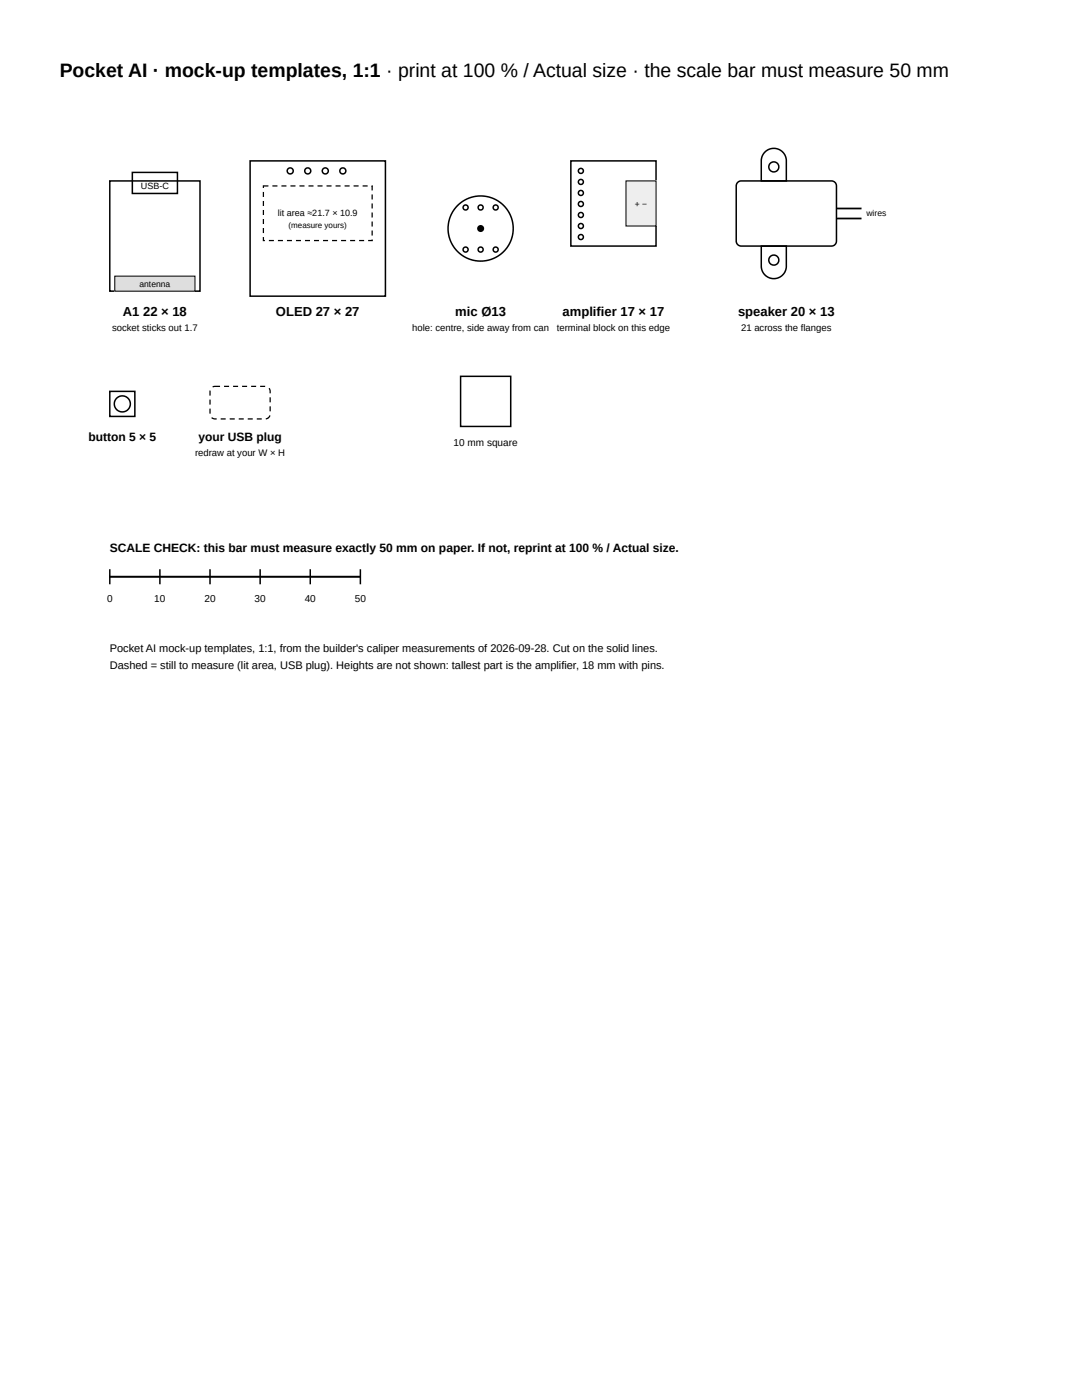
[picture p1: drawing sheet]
<svg xmlns="http://www.w3.org/2000/svg" width="216mm" height="279mm" viewBox="0 0 216 279" stroke-linecap="round" stroke-linejoin="round" font-family="sans-serif">
<defs><g id="words">
<text font-size="3.9" x="11.9" y="15.3">Pocket AI · mock-up templates, 1:1 · print at 100 % / Actual size · the scale bar must measure 50 mm</text>
<g font-size="2.6">
<text x="24.5" y="63.1">A1</text>
<text x="28.6" y="63.1">22 × 18</text>
<text x="55.1" y="63.1">OLED 27 × 27</text>
<text x="90.9" y="63.1">mic Ø13</text>
<text x="112.3" y="63.1">amplifier 17 × 17</text>
<text x="147.3" y="63.1">speaker 20 × 13</text>
</g>
<g font-size="2.4">
<text x="17.6" y="88.1">button 5 × 5</text>
<text x="39.6" y="88.1">your USB plug</text>
<text x="21.9" y="110.1">SCALE CHECK: this bar must measure exactly 50 mm on paper. If not, reprint at 100 % / Actual size.</text>
</g>
<g font-size="2.2">
<text x="21.9" y="130.1">Pocket AI mock-up templates, 1:1, from the builder's caliper measurements of 2026-09-28. Cut on the solid lines.</text>
<text x="21.9" y="133.6">Dashed = still to measure (lit area, USB plug). Heights are not shown: tallest part is the amplifier, 18 mm with pins.</text>
</g>
<g font-size="2">
<text x="90.5" y="89.1">10 mm square</text>
<text x="21.4" y="120.1">0</text>
<text x="30.8" y="120.1">10</text>
<text x="40.8" y="120.1">20</text>
<text x="50.8" y="120.1">30</text>
<text x="60.8" y="120.1">40</text>
<text x="70.8" y="120.1">50</text>
</g>
<g font-size="1.9">
<text x="22.4" y="66.1">socket sticks out 1.7</text>
<text x="82.2" y="66.1">hole: centre, side away from can</text>
<text x="111.1" y="66.1">terminal block on this edge</text>
<text x="147.9" y="66.1">21 across the flanges</text>
<text x="38.9" y="91.1">redraw at your W × H</text>
</g>
<g font-size="1.8">
<text x="28.1" y="37.7">USB-C</text>
<text x="55.4" y="43.1">lit area ≈21.7 × 10.9</text>
</g>
<g font-size="1.7">
<text x="126.7" y="41.4">+ −</text>
<text x="172.9" y="43.1">wires</text>
<text x="27.8" y="57.3">antenna</text>
</g>
<text font-size="1.6" x="57.6" y="45.5">(measure yours)</text>
</g></defs>
<path d="M21.9 36.1h18v22h-18zM26.4 34.4h9v4.2h-9z" fill="none" stroke="#000" stroke-width=".3"/>
<path d="M22.9 55.1h16v3h-16z" fill="#ddd"/>
<path d="M22.9 55.1h16v3h-16z" fill="none" stroke="#000" stroke-width=".2"/>
<g fill="none" stroke="#000" stroke-width=".3">
<path d="M49.9 32.1h27v27h-27zM113.9 32.1h17v17h-17z"/>
<circle cx="57.9" cy="34.1" r=".6"/>
<circle cx="61.4" cy="34.1" r=".6"/>
<circle cx="64.9" cy="34.1" r=".6"/>
<circle cx="68.4" cy="34.1" r=".6"/>
<circle cx="115.9" cy="34.1" r=".5"/>
<circle cx="115.9" cy="36.3" r=".5"/>
<circle cx="115.9" cy="38.5" r=".5"/>
<circle cx="92.9" cy="49.8" r=".5"/>
<circle cx="92.9" cy="41.4" r=".5"/>
<circle cx="95.9" cy="49.8" r=".5"/>
<circle cx="95.9" cy="41.4" r=".5"/>
<circle cx="95.9" cy="45.6" r="6.5"/>
<circle cx="98.9" cy="49.8" r=".5"/>
<circle cx="98.9" cy="41.4" r=".5"/>
<circle cx="115.9" cy="45.1" r=".5"/>
<circle cx="115.9" cy="40.7" r=".5"/>
<circle cx="115.9" cy="47.3" r=".5"/>
<circle cx="115.9" cy="42.9" r=".5"/>
</g>
<g fill="#000">
<path d="M54.4 37h1v.2h-1zM56.2 37h1v.2h-1zM58 37h1v.2h-1zM59.8 37h1v.2h-1zM61.6 37h1v.2h-1zM63.4 37h1v.2h-1zM65.2 37h1v.2h-1zM67 37h1v.2h-1zM68.8 37h1v.2h-1zM70.6 37h1v.2h-1zM72.4 37h1v.2h-1zM74.2 37h.2v1h-.3v-.9l.2 .1zM74.1 38.8h.3v1h-.3zM74.1 40.6h.3v1h-.3zM74.1 42.4h.3v1h-.3zM74.1 44.2h.3v1h-.3zM74.1 46h.3v1h-.3zM73.5 47.9h.8v.1h-.2v-.2h.3v.3h-.9zM71.7 47.9h1v.2h-1zM69.9 47.9h1v.2h-1zM68.1 47.9h1v.2h-1zM66.3 47.9h1v.2h-1zM64.5 47.9h1v.2h-1zM62.7 47.9h1v.2h-1zM60.9 47.9h1v.2h-1zM59.1 47.9h1v.2h-1zM57.3 47.9h1v.2h-1zM55.5 47.9h1v.2h-1zM53.7 47.9h1v.2h-1zM52.4 47.3h.3v.7h-.1v-.1h.3v.2h-.5zM52.4 45.5h.3v1h-.3zM52.4 43.7h.3v1h-.3zM52.4 41.9h.3v1h-.3zM52.4 40.1h.3v1h-.3zM52.4 38.3h.3v1h-.3zM52.4 37h1.2v.2h-1v-.1h.1v.4h-.3z"/>
<circle cx="95.9" cy="45.6" r=".7"/>
</g>
<path d="M124.9 36.1h6v9h-6z" fill="#eee"/>
<path d="M124.9 36.1h6v9h-6z" fill="none" stroke="#000" stroke-width=".2"/>
<g fill="none" stroke="#000" stroke-width=".3">
<path d="M147.2 36.4l.7-.3h18a1 1 0 0 1 1 1v11a1 1 0 0 1-1 1h-18a1 1 0 0 1-1-1v-11zM152.6 30.3a2.5 2.5 0 0 1 2.8-.5 2.5 2.5 0 0 1 1.5 2.3v4h-5v-4.3l.3-.8zM151.9 49.1h5v4a2.5 2.5 0 0 1-2.5 2.5 2.5 2.5 0 0 1-2.5-2.5zM21.9 78.1h5v5h-5zM91.9 75.1h10v10h-10zM21.9 113.6v3M31.9 113.6v3M41.9 113.6v3M51.9 113.6v3M61.9 113.6v3M71.9 113.6v3"/>
<circle cx="154.4" cy="33.3" r="1"/>
<circle cx="154.4" cy="51.9" r="1"/>
<circle cx="24.4" cy="80.6" r="1.6"/>
</g>
<path d="M166.9 41.6h5M166.9 43.6h5" fill="none" stroke="#000" stroke-width=".35"/>
<path d="M44.7 77h1v.2h-1zM46.5 77h1v.2h-1zM48.3 77h1v.2h-1zM50.1 77h1v.2h-1zM51.9 77h1v.2h-1zM53.6 77.6l.2-.2 .1 .2 .1 .9h-.2zM53.8 79.3h.2v1h-.2zM53.8 81.1h.2v1h-.2zM53 83.5a.81 .81 0 0 0 .7-.6h.3a1.04 1.04 0 0 1-.9 .8zM51.2 83.5h1v.2h-1zM49.4 83.5h1v.2h-1zM47.6 83.5h1v.2h-1zM45.8 83.5h1v.2h-1zM44 83.5h1v.2h-1zM42.3 83.3l.4 .2h.5v.2l-.8-.1-.3-.2zM41.8 81.5h.2v1h-.2zM41.8 79.7h.2v1h-.2zM41.8 77.9l.2 .1v.9h-.2zM42.4 77.1l1.5-.1v.2l-1.4 .1z" fill="#000"/>
<path d="M21.9 115.1h50" fill="none" stroke="#000" stroke-width=".4"/>
<use href="#words"/>
</svg>
